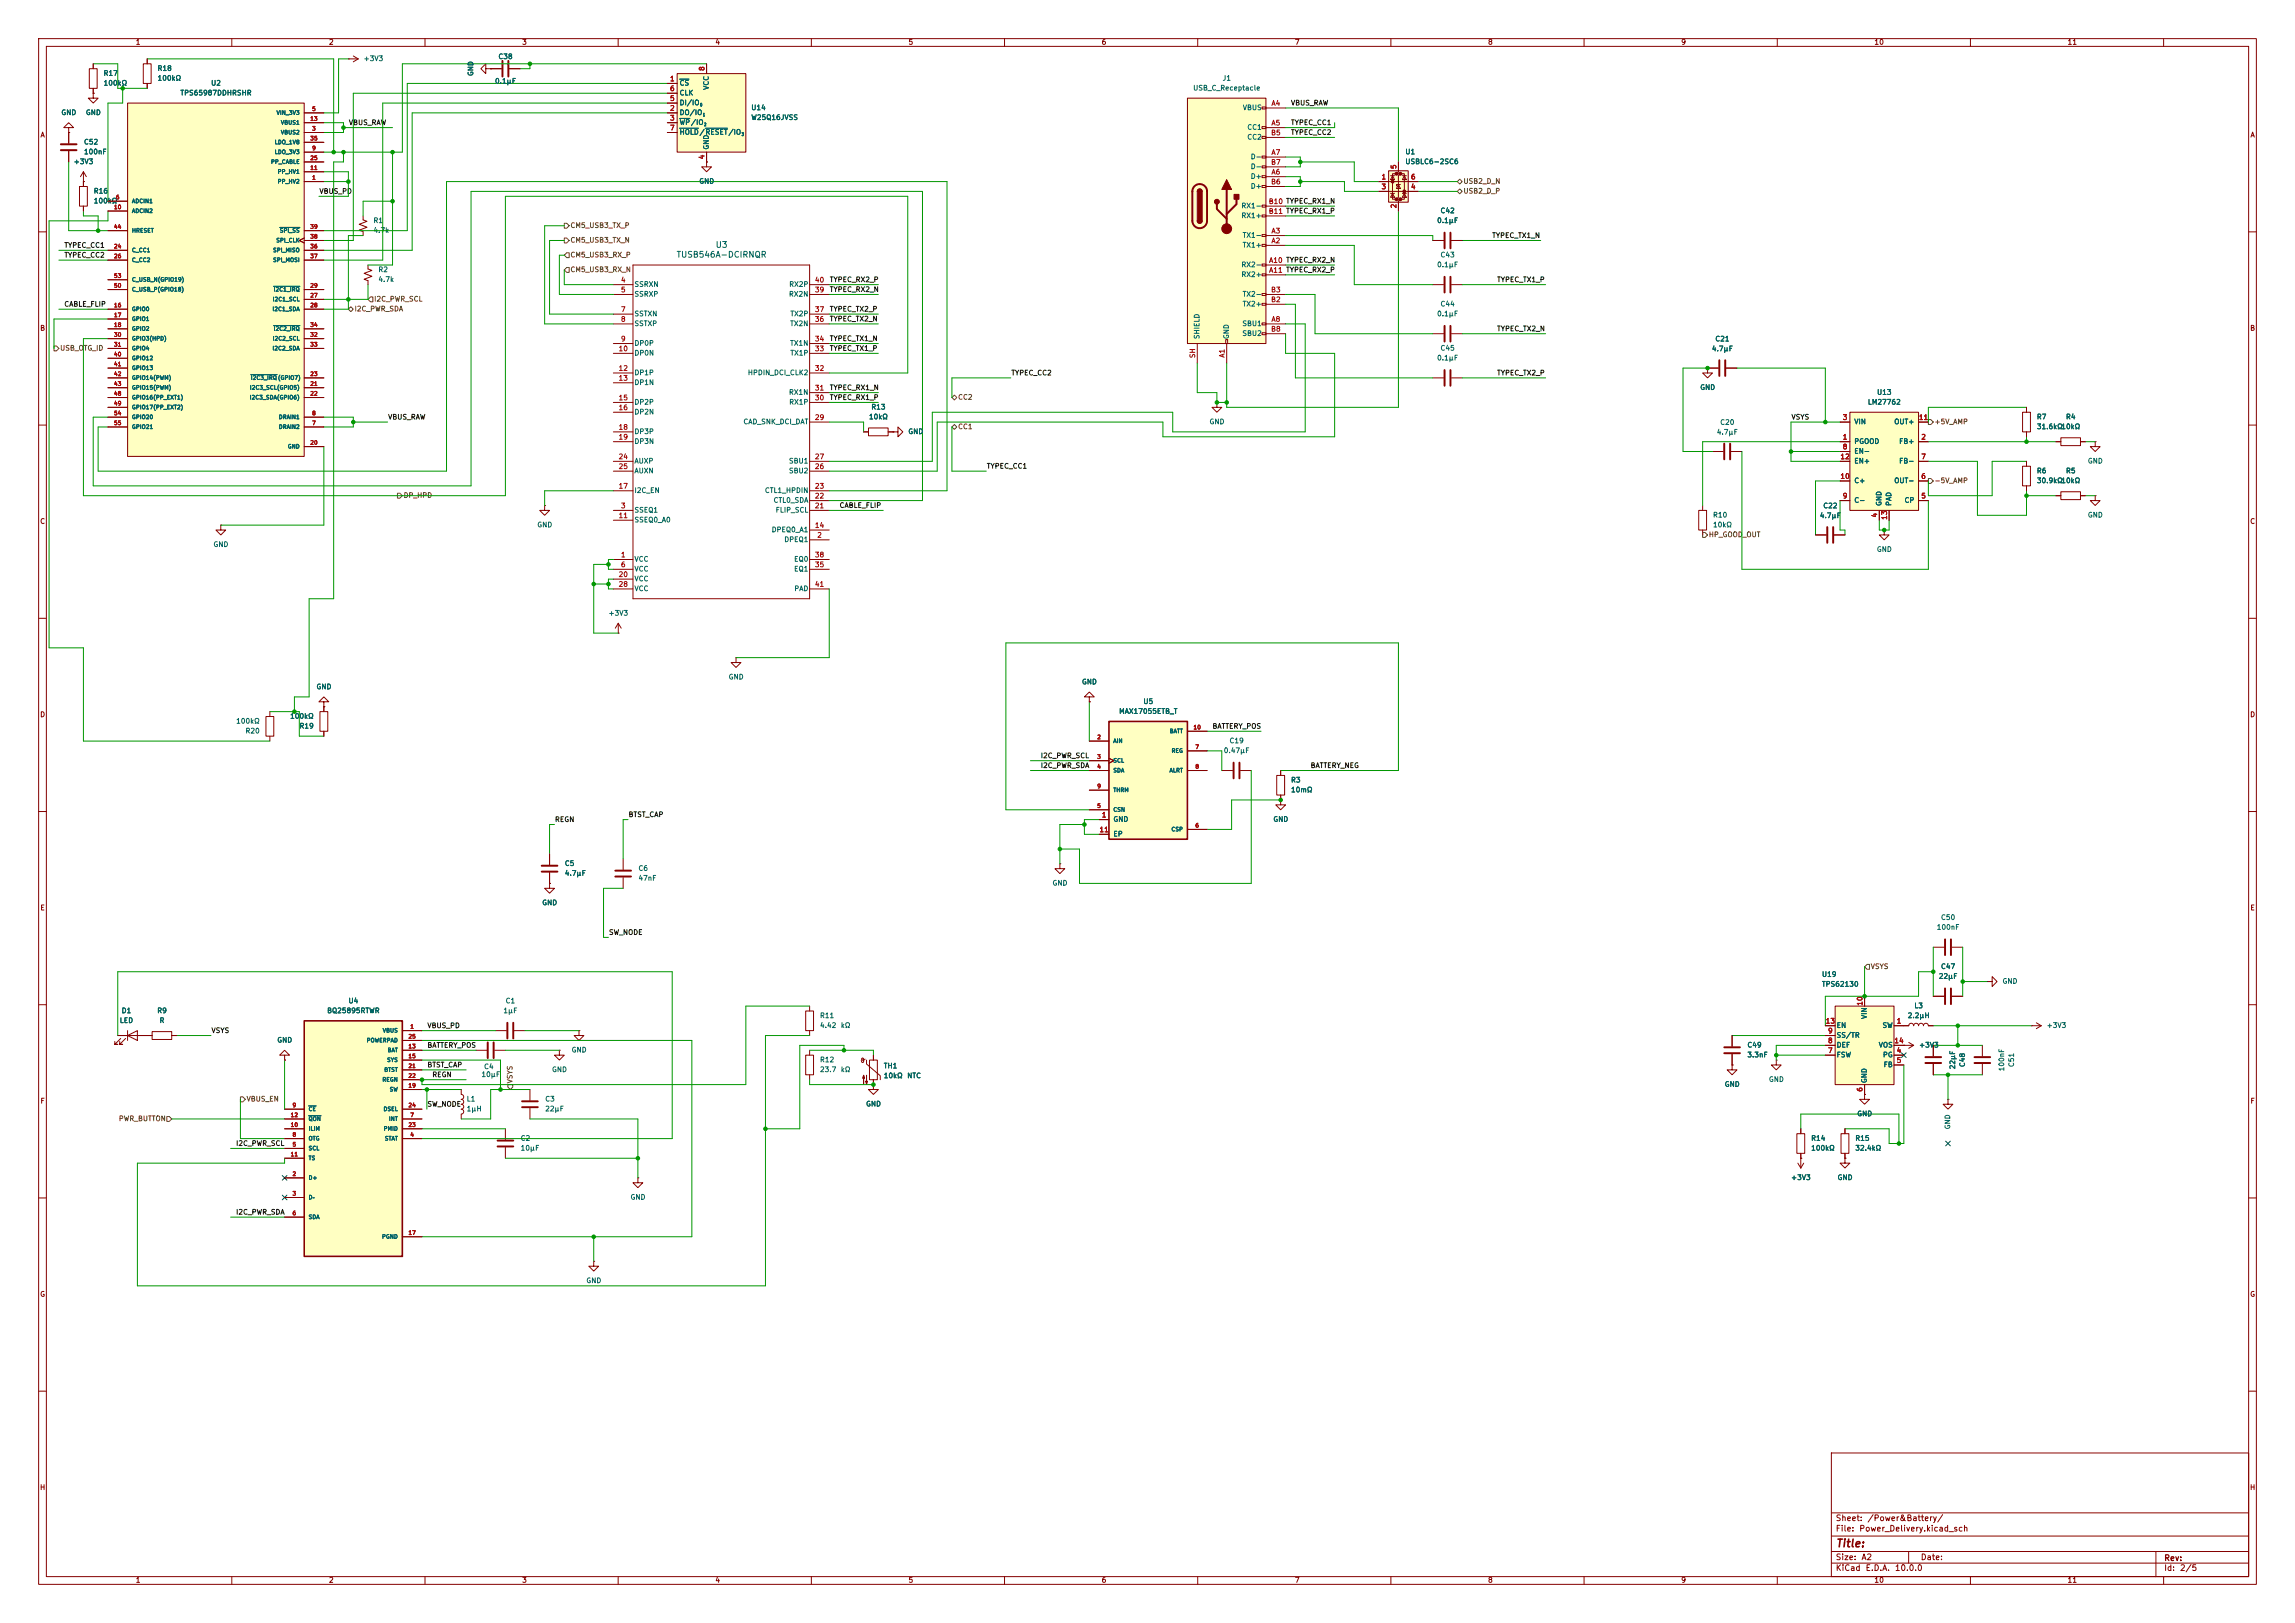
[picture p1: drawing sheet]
<svg xmlns="http://www.w3.org/2000/svg" width="594mm" height="420mm" viewBox="0 0 594 420" stroke-linecap="round" stroke-linejoin="round" font-family="sans-serif">
<defs><g id="words">
<text font-size="2" fill="#840000" x="475" y="400.9">Title:</text>
<g font-size="1.5" fill="#006464">
<text x="185.1" y="64.5">U3</text>
<text x="175" y="67">TUSB546A-DCIRNQR</text>
</g>
<g font-size="1.5" fill="#840000">
<text x="475" y="394">Sheet:</text>
<text x="483.2" y="394">/Power&amp;Battery/</text>
<text x="475" y="396.7">File:</text>
<text x="481.1" y="396.7">Power_Delivery.kicad_sch</text>
<text x="475" y="406.9">KiCad</text>
<text x="475" y="404.1">Size:</text>
<text x="481.7" y="404.1">A2</text>
<text x="482.7" y="406.9">E.D.A.</text>
<text x="490.3" y="406.9">10.0.0</text>
<text x="497" y="404.1">Date:</text>
<text x="560" y="404.3">Rev:</text>
<text x="560" y="406.9">Id:</text>
<text x="564.1" y="406.9">2/5</text>
</g>
<g font-size="1.3" fill="#840000">
<text x="35" y="11.9">1</text>
<text x="85" y="11.9">2</text>
<text x="135" y="11.9">3</text>
<text x="185" y="11.9">4</text>
<text x="235" y="11.9">5</text>
<text x="285" y="11.9">6</text>
<text x="335" y="11.9">7</text>
<text x="385" y="11.9">8</text>
<text x="435" y="11.9">9</text>
<text x="485" y="11.9">10</text>
<text x="535" y="11.9">11</text>
<text x="10.3" y="35.9">A</text>
<text x="582.3" y="35.9">A</text>
<text x="10.3" y="85.9">B</text>
<text x="582.3" y="85.9">B</text>
<text x="10.3" y="135.9">C</text>
<text x="582.3" y="135.9">C</text>
<text x="10.3" y="185.9">D</text>
<text x="582.3" y="185.9">D</text>
<text x="10.3" y="235.9">E</text>
<text x="582.3" y="235.9">E</text>
<text x="10.3" y="285.9">F</text>
<text x="582.3" y="285.9">F</text>
<text x="10.3" y="335.9">G</text>
<text x="582.3" y="335.9">G</text>
<text x="10.2" y="385.9">H</text>
<text x="582.2" y="385.9">H</text>
<text x="35" y="409.9">1</text>
<text x="85" y="409.9">2</text>
<text x="135" y="409.9">3</text>
<text x="185" y="409.9">4</text>
<text x="235" y="409.9">5</text>
<text x="285" y="409.9">6</text>
<text x="335" y="409.9">7</text>
<text x="385" y="409.9">8</text>
<text x="435" y="409.9">9</text>
<text x="485" y="409.9">10</text>
<text x="535" y="409.9">11</text>
</g>
<g font-size="1.3" fill="#006464">
<text x="94" y="16.1">+3V3</text>
<text x="128.9" y="15.6">C38</text>
<text x="26.7" y="19.9">R17</text>
<text x="26.7" y="22.5">100kΩ</text>
<text x="40.6" y="18.6">R18</text>
<text x="40.6" y="21.2">100kΩ</text>
<text x="54.5" y="22.5">U2</text>
<text x="122.8" y="19.8" transform="rotate(-90 122.8 19.8)">GND</text>
<text x="128" y="21.9">0.1µF</text>
<text x="175.8" y="22.5">CS</text>
<text x="183.7" y="23.4" transform="rotate(-90 183.7 23.4)">VCC</text>
<text x="308.7" y="23.7">USB_C_Receptacle</text>
<text x="316.3" y="21.2">J1</text>
<text x="46.6" y="25">TPS65987DDHRSHR</text>
<text x="175.8" y="27.5">DI/IO</text>
<text x="175.8" y="25">CLK</text>
<text x="194.3" y="28.8">U14</text>
<text x="321.5" y="28.8">VBUS</text>
<text x="15.7" y="30.1">GND</text>
<text x="22.1" y="30.1">GND</text>
<text x="175.8" y="30.1">DO/IO</text>
<text x="175.8" y="32.6">WP/IO</text>
<text x="175.8" y="35.2">HOLD/RESET/IO</text>
<text x="194.3" y="31.3">W25Q16JVSS</text>
<text x="322.7" y="33.9">CC1</text>
<text x="21.6" y="40.2">100nF</text>
<text x="21.6" y="37.7">C52</text>
<text x="183.7" y="38.9" transform="rotate(-90 183.7 38.9)">GND</text>
<text x="322.7" y="36.4">CC2</text>
<text x="323.6" y="41.5">D-</text>
<text x="363.6" y="40.2">U1</text>
<text x="18.9" y="42.8">+3V3</text>
<text x="180.8" y="47.9">GND</text>
<text x="323.6" y="46.6">D+</text>
<text x="323.6" y="44">D-</text>
<text x="363.6" y="42.8">USBLC6-2SC6</text>
<text x="24.1" y="50.4">R16</text>
<text x="24.1" y="52.9">100kΩ</text>
<text x="323.6" y="49.1">D+</text>
<text x="96.5" y="58">R1</text>
<text x="321.2" y="54.2">RX1-</text>
<text x="321.2" y="56.7">RX1+</text>
<text x="371.8" y="58">0.1µF</text>
<text x="372.7" y="55.5">C42</text>
<text x="96.5" y="60.6">4.7k</text>
<text x="321.5" y="64.4">TX1+</text>
<text x="321.5" y="61.8">TX1-</text>
<text x="97.8" y="70.7">R2</text>
<text x="321.2" y="69.4">RX2-</text>
<text x="321.2" y="72">RX2+</text>
<text x="371.8" y="69.4">0.1µF</text>
<text x="372.7" y="66.9">C43</text>
<text x="97.8" y="73.3">4.7k</text>
<text x="164.1" y="74.5">SSRXN</text>
<text x="164.1" y="77.1">SSRXP</text>
<text x="204.1" y="77.1">RX2N</text>
<text x="204.1" y="74.5">RX2P</text>
<text x="321.5" y="77.1">TX2-</text>
<text x="164.1" y="82.1">SSTXN</text>
<text x="204.4" y="82.1">TX2P</text>
<text x="321.5" y="79.6">TX2+</text>
<text x="371.8" y="82.1">0.1µF</text>
<text x="372.7" y="79.6">C44</text>
<text x="164.1" y="84.7">SSTXP</text>
<text x="164.1" y="89.8">DP0P</text>
<text x="204.4" y="89.8">TX1N</text>
<text x="204.4" y="84.7">TX2N</text>
<text x="310.7" y="87.9" transform="rotate(-90 310.7 87.9)">SHIELD</text>
<text x="318.4" y="87.9" transform="rotate(-90 318.4 87.9)">GND</text>
<text x="321.4" y="84.7">SBU1</text>
<text x="321.4" y="87.2">SBU2</text>
<text x="443.8" y="88.7">C21</text>
<text x="164.1" y="92.3">DP0N</text>
<text x="204.4" y="92.3">TX1P</text>
<text x="371.8" y="93.6">0.1µF</text>
<text x="372.7" y="91">C45</text>
<text x="442.9" y="91.2">4.7µF</text>
<text x="164.1" y="97.4">DP1P</text>
<text x="164.1" y="99.9">DP1N</text>
<text x="193.4" y="97.4">HPDIN_DCI_CLK2</text>
<text x="439.9" y="101.2">GND</text>
<text x="164.1" y="105">DP2P</text>
<text x="164.1" y="107.5">DP2N</text>
<text x="204.1" y="102.5">RX1N</text>
<text x="204.1" y="105">RX1P</text>
<text x="225.4" y="106.3">R13</text>
<text x="483.3" y="105">LM27762</text>
<text x="485.7" y="102.5">U13</text>
<text x="164.1" y="112.6">DP3P</text>
<text x="192.3" y="110.1">CAD_SNK_DCI_DAT</text>
<text x="224.8" y="108.8">10kΩ</text>
<text x="235" y="112.6">GND</text>
<text x="312.9" y="110.1">GND</text>
<text x="444.2" y="112.8">4.7µF</text>
<text x="445.1" y="110.2">C20</text>
<text x="479.8" y="110.1">VIN</text>
<text x="490.1" y="110.1">OUT+</text>
<text x="527.1" y="108.8">R7</text>
<text x="527.1" y="111.4">31.6kΩ10kΩ</text>
<text x="534.6" y="108.8">R4</text>
<text x="164.1" y="115.2">DP3N</text>
<text x="479.8" y="115.2">PGOOD</text>
<text x="479.8" y="117.7">EN-</text>
<text x="491.4" y="115.2">FB+</text>
<text x="164.1" y="120.2">AUXP</text>
<text x="164.1" y="122.8">AUXN</text>
<text x="204.1" y="122.8">SBU2</text>
<text x="204.1" y="120.2">SBU1</text>
<text x="479.8" y="125.3">C+</text>
<text x="479.8" y="120.2">EN+</text>
<text x="490.1" y="125.3">OUT-</text>
<text x="491.4" y="120.2">FB-</text>
<text x="527.1" y="122.8">R6</text>
<text x="527.1" y="125.3">30.9kΩ10kΩ</text>
<text x="534.6" y="122.8">R5</text>
<text x="540.3" y="120.2">GND</text>
<text x="164.1" y="127.9">I2C_EN</text>
<text x="197.8" y="127.9">CTL1_HPDIN</text>
<text x="200.1" y="130.4">CTL0_SDA</text>
<text x="471.8" y="131.8">C22</text>
<text x="479.8" y="130.4">C-</text>
<text x="487.3" y="131.1" transform="rotate(-90 487.3 131.1)">GND</text>
<text x="489.8" y="131.1" transform="rotate(-90 489.8 131.1)">PAD</text>
<text x="492.8" y="130.4">CP</text>
<text x="138.9" y="136.8">GND</text>
<text x="164.1" y="132.9">SSEQ1</text>
<text x="164.1" y="135.5">SSEQ0_A0</text>
<text x="200.6" y="132.9">FLIP_SCL</text>
<text x="443.2" y="136.8">10kΩ</text>
<text x="443.2" y="134.2">R10</text>
<text x="470.9" y="134.4">4.7µF</text>
<text x="540.3" y="134.2">GND</text>
<text x="55.1" y="141.8">GND</text>
<text x="199.6" y="138">DPEQ0_A1</text>
<text x="202.9" y="140.6">DPEQ1</text>
<text x="485.6" y="143.1">GND</text>
<text x="164.1" y="145.6">VCC</text>
<text x="164.1" y="148.2">VCC</text>
<text x="205.4" y="148.2">EQ1</text>
<text x="205.4" y="145.6">EQ0</text>
<text x="164.1" y="150.7">VCC</text>
<text x="164.1" y="153.3">VCC</text>
<text x="205.5" y="153.3">PAD</text>
<text x="157.4" y="159.6">+3V3</text>
<text x="81.8" y="178.7">GND</text>
<text x="188.5" y="176.1">GND</text>
<text x="279.9" y="177.4">GND</text>
<text x="289.5" y="185">MAX17055ETB_T</text>
<text x="295.8" y="182.5">U5</text>
<text x="61" y="187.6">100kΩ</text>
<text x="63.4" y="190.1">R20</text>
<text x="75" y="186.3">100kΩ</text>
<text x="77.4" y="188.8">R19</text>
<text x="316.6" y="195.2">0.47µF</text>
<text x="318.1" y="192.6">C19</text>
<text x="334" y="202.8">R3</text>
<text x="334" y="205.3">10mΩ</text>
<text x="288" y="213">GND</text>
<text x="329.4" y="213">GND</text>
<text x="288" y="216.8">EP</text>
<text x="146.1" y="224.4">C5</text>
<text x="146.1" y="226.9">4.7µF</text>
<text x="165.1" y="225.7">C6</text>
<text x="165.1" y="228.2">47nF</text>
<text x="272.3" y="229.5">GND</text>
<text x="140.2" y="234.5">GND</text>
<text x="502.2" y="238.4">C50</text>
<text x="501.2" y="240.9">100nF</text>
<text x="502.2" y="251.1">C47</text>
<text x="471.4" y="253.1">U19</text>
<text x="471.4" y="255.6">TPS62130</text>
<text x="501.7" y="253.6">22µF</text>
<text x="518.2" y="254.9">GND</text>
<text x="31.4" y="262.5">D1</text>
<text x="40.6" y="262.5">R9</text>
<text x="84.5" y="262.5">BQ25895RTWR</text>
<text x="90.1" y="259.9">U4</text>
<text x="130.2" y="262.5">1µF</text>
<text x="130.7" y="259.9">C1</text>
<text x="212.1" y="263.8">R11</text>
<text x="483.5" y="263.8" transform="rotate(-90 483.5 263.8)">VIN</text>
<text x="493.6" y="263.8">2.2µH</text>
<text x="495.3" y="261.2">L3</text>
<text x="30.9" y="265">LED</text>
<text x="41.2" y="265">R</text>
<text x="212.1" y="266.3">4.42</text>
<text x="217.5" y="266.3">kΩ</text>
<text x="475.2" y="268.8">SS/TR</text>
<text x="475.2" y="266.3">EN</text>
<text x="487.1" y="266.3">SW</text>
<text x="529.6" y="266.3">+3V3</text>
<text x="71.6" y="270.1">GND</text>
<text x="147.8" y="272.6">GND</text>
<text x="212.1" y="275.2">R12</text>
<text x="452.1" y="271.4">C49</text>
<text x="452.1" y="273.9">3.3nF</text>
<text x="475.2" y="273.9">FSW</text>
<text x="475.2" y="271.4">DEF</text>
<text x="486.1" y="271.4">VOS</text>
<text x="487.2" y="273.9">PG</text>
<text x="496.6" y="271.4">+3V3</text>
<text x="124.5" y="279">10µF</text>
<text x="125.2" y="277">C4</text>
<text x="142.7" y="277.7">GND</text>
<text x="212.1" y="277.7">23.7</text>
<text x="217.5" y="277.7">kΩ</text>
<text x="228.6" y="276.8">TH1</text>
<text x="228.6" y="279.3">10kΩ</text>
<text x="234.7" y="279.3">NTC</text>
<text x="446.3" y="281.5">GND</text>
<text x="457.7" y="280.3">GND</text>
<text x="483.5" y="280.4" transform="rotate(-90 483.5 280.4)">GND</text>
<text x="487.4" y="276.5">FB</text>
<text x="506.3" y="276.8" transform="rotate(-90 506.3 276.8)">22µF</text>
<text x="508.9" y="276.3" transform="rotate(-90 508.9 276.3)">C48</text>
<text x="519" y="277.4" transform="rotate(-90 519 277.4)">100nF</text>
<text x="521.6" y="276.3" transform="rotate(-90 521.6 276.3)">C51</text>
<text x="120.7" y="287.9">1µH</text>
<text x="120.7" y="285.3">L1</text>
<text x="141" y="285.3">C3</text>
<text x="141" y="287.9">22µF</text>
<text x="224" y="286.6">GND</text>
<text x="480.6" y="289.2">GND</text>
<text x="505.1" y="292.4" transform="rotate(-90 505.1 292.4)">GND</text>
<text x="134.6" y="295.5">C2</text>
<text x="134.6" y="298">10µF</text>
<text x="468.6" y="295.5">R14</text>
<text x="468.6" y="298">100kΩ</text>
<text x="480.1" y="295.5">R15</text>
<text x="480.1" y="298">32.4kΩ</text>
<text x="463.4" y="305.7">+3V3</text>
<text x="475.5" y="305.7">GND</text>
<text x="163.1" y="310.7">GND</text>
<text x="151.6" y="332.3">GND</text>
</g>
<g font-size="1.3" fill="#a90000">
<text x="173.3" y="21.3">1</text>
<text x="173.3" y="23.9">6</text>
<text x="182.6" y="18.5" transform="rotate(-90 182.6 18.5)">8</text>
<text x="173.3" y="29">2</text>
<text x="173.3" y="26.4">5</text>
<text x="328.9" y="27.7">A4</text>
<text x="173.3" y="31.5">3</text>
<text x="173.3" y="34">7</text>
<text x="328.9" y="35.3">B5</text>
<text x="328.9" y="32.8">A5</text>
<text x="182.6" y="41.3" transform="rotate(-90 182.6 41.3)">4</text>
<text x="328.9" y="40.4">A7</text>
<text x="328.9" y="42.9">B7</text>
<text x="328.9" y="45.5">A6</text>
<text x="357.4" y="46.7">1</text>
<text x="361.7" y="43.9" transform="rotate(-90 361.7 43.9)">5</text>
<text x="365.1" y="46.7">6</text>
<text x="328.3" y="53.1">B10 TYPEC_RX1_N</text>
<text x="328.9" y="48">B6</text>
<text x="357.4" y="49.3">3</text>
<text x="365.1" y="49.3">4</text>
<text x="328.3" y="55.6">B11 TYPEC_RX1_P</text>
<text x="361.7" y="54" transform="rotate(-90 361.7 54)">2</text>
<text x="328.9" y="63.2">A2</text>
<text x="328.9" y="60.7">A3</text>
<text x="328.3" y="68.3">A10 TYPEC_RX2_N</text>
<text x="328.3" y="70.9">A11 TYPEC_RX2_P</text>
<text x="160.6" y="73.4">4</text>
<text x="160.6" y="75.9">5</text>
<text x="210.8" y="75.9">39</text>
<text x="210.8" y="73.4">40</text>
<text x="328.9" y="75.9">B3</text>
<text x="160.6" y="81">7</text>
<text x="160.6" y="83.6">8</text>
<text x="210.8" y="83.6">36</text>
<text x="210.8" y="81">37</text>
<text x="328.9" y="78.5">B2</text>
<text x="328.9" y="83.6">A8</text>
<text x="160.6" y="88.6">9</text>
<text x="210.8" y="88.6">34</text>
<text x="328.9" y="86.1">B8</text>
<text x="160" y="91.2">10</text>
<text x="210.8" y="91.2">33</text>
<text x="309.6" y="92.8" transform="rotate(-90 309.6 92.8)">SH</text>
<text x="317.2" y="92.7" transform="rotate(-90 317.2 92.7)">A1</text>
<text x="160" y="96.3">12</text>
<text x="160" y="98.8">13</text>
<text x="210.8" y="101.3">31</text>
<text x="210.8" y="96.3">32</text>
<text x="160" y="103.9">15</text>
<text x="160" y="106.4">16</text>
<text x="210.8" y="103.9">30</text>
<text x="160" y="111.5">18</text>
<text x="210.8" y="109">29</text>
<text x="476.8" y="109">3</text>
<text x="496.5" y="109">11</text>
<text x="160" y="114">19</text>
<text x="160" y="119.1">24</text>
<text x="210.8" y="119.1">27</text>
<text x="476.2" y="119.1">12</text>
<text x="476.8" y="114">1</text>
<text x="476.8" y="116.6">8</text>
<text x="497.1" y="114">2</text>
<text x="497.1" y="119.1">7</text>
<text x="160" y="121.7">25</text>
<text x="210.8" y="121.7">26</text>
<text x="476.2" y="124.2">10</text>
<text x="497.1" y="124.2">6</text>
<text x="160" y="126.7">17</text>
<text x="160.6" y="131.8">3</text>
<text x="210.8" y="131.8">21</text>
<text x="210.8" y="129.3">22</text>
<text x="210.8" y="126.7">23</text>
<text x="476.8" y="129.3">9</text>
<text x="497.1" y="129.3">5</text>
<text x="160" y="134.4">11</text>
<text x="210.8" y="136.9">14</text>
<text x="486.2" y="134.1" transform="rotate(-90 486.2 134.1)">4</text>
<text x="488.7" y="134.7" transform="rotate(-90 488.7 134.7)">13</text>
<text x="211.4" y="139.4">2</text>
<text x="160" y="149.6">20</text>
<text x="160.6" y="144.5">1</text>
<text x="160.6" y="147.1">6</text>
<text x="210.8" y="147.1">35</text>
<text x="210.8" y="144.5">38</text>
<text x="160" y="152.1">28</text>
<text x="210.8" y="152.1">41</text>
<text x="284.4" y="215.6">11</text>
<text x="285" y="211.8">1</text>
<text x="482.3" y="260.4" transform="rotate(-90 482.3 260.4)">10</text>
<text x="472.4" y="265.2">13</text>
<text x="473" y="267.7">9</text>
<text x="490.8" y="265.2">1</text>
<text x="473" y="272.8">7</text>
<text x="473" y="270.3">8</text>
<text x="490.2" y="270.3">14</text>
<text x="490.8" y="272.8">4</text>
<text x="490.8" y="275.3">5</text>
<text x="482.3" y="282.6" transform="rotate(-90 482.3 282.6)">6</text>
</g>
<g font-size="1.3" fill="#0f0f0f">
<text x="334" y="27.6">VBUS_RAW</text>
<text x="90.2" y="32.7">VBUS_RAW</text>
<text x="334" y="35.2">TYPEC_CC2</text>
<text x="334" y="32.7">TYPEC_CC1</text>
<text x="82.5" y="50.5">VBUS_PD</text>
<text x="16.5" y="64.4">TYPEC_CC1</text>
<text x="386.1" y="61.9">TYPEC_TX1_N</text>
<text x="16.5" y="67">TYPEC_CC2</text>
<text x="214.6" y="73.3">TYPEC_RX2_P</text>
<text x="214.6" y="75.9">TYPEC_RX2_N</text>
<text x="387.3" y="73.3">TYPEC_TX1_P</text>
<text x="16.5" y="79.7">CABLE_FLIP</text>
<text x="214.6" y="80.9">TYPEC_TX2_P</text>
<text x="214.6" y="83.5">TYPEC_TX2_N</text>
<text x="214.6" y="88.6">TYPEC_TX1_N</text>
<text x="387.3" y="86">TYPEC_TX2_N</text>
<text x="214.6" y="91.1">TYPEC_TX1_P</text>
<text x="214.6" y="101.3">TYPEC_RX1_N</text>
<text x="261.6" y="97.4">TYPEC_CC2</text>
<text x="387.3" y="97.4">TYPEC_TX2_P</text>
<text x="214.6" y="103.8">TYPEC_RX1_P</text>
<text x="100.3" y="108.9">VBUS_RAW</text>
<text x="463.5" y="108.9">VSYS</text>
<text x="255.3" y="121.6">TYPEC_CC1</text>
<text x="217.2" y="131.7">CABLE_FLIP</text>
<text x="313.7" y="188.9">BATTERY_POS</text>
<text x="269.2" y="196.5">I2C_PWR_SCL</text>
<text x="269.2" y="199">I2C_PWR_SDA</text>
<text x="339.1" y="199">BATTERY_NEG</text>
<text x="143.5" y="213">REGN</text>
<text x="162.6" y="211.7">BTST_CAP</text>
<text x="157.5" y="242.2">SW_NODE</text>
<text x="54.6" y="267.6">VSYS</text>
<text x="110.5" y="266.4">VBUS_PD</text>
<text x="110.5" y="271.4">BATTERY_POS</text>
<text x="110.5" y="276.5">BTST_CAP</text>
<text x="111.8" y="279.1">REGN</text>
<text x="110.5" y="286.7">SW_NODE</text>
<text x="61" y="296.8">I2C_PWR_SCL</text>
<text x="61" y="314.6">I2C_PWR_SDA</text>
</g>
<g font-size="1.3" fill="#725600">
<text x="378.7" y="47.9">USB2_D_N</text>
<text x="378.7" y="50.4">USB2_D_P</text>
<text x="147.5" y="59.3">CM5_USB3_TX_P</text>
<text x="147.5" y="63.1">CM5_USB3_TX_N</text>
<text x="147.5" y="66.9">CM5_USB3_RX_P</text>
<text x="147.5" y="70.7">CM5_USB3_RX_N</text>
<text x="91.6" y="80.9">I2C_PWR_SDA</text>
<text x="96.7" y="78.3">I2C_PWR_SCL</text>
<text x="15.4" y="91">USB_OTG_ID</text>
<text x="247.8" y="103.7">CC2</text>
<text x="247.8" y="111.4">CC1</text>
<text x="500.6" y="110.1">+5V_AMP</text>
<text x="500.6" y="125.3">-5V_AMP</text>
<text x="104.3" y="129.1">DP_HPD</text>
<text x="442.2" y="139.3">HP_GOOD_OUT</text>
<text x="484.1" y="251.1">VSYS</text>
<text x="132.9" y="280.5" transform="rotate(-90 132.9 280.5)">VSYS</text>
<text x="63.7" y="285.3">VBUS_EN</text>
<text x="30.6" y="290.4">PWR_BUTTON</text>
</g>
<g font-size="1" fill="#006464">
<text x="71.5" y="29.9">VIN_3V3</text>
<text x="72.6" y="35">VBUS2</text>
<text x="72.6" y="32.5">VBUS1</text>
<text x="71" y="40.1">LDO_3V3</text>
<text x="71" y="37.6">LDO_1V8</text>
<text x="70" y="42.6">PP_CABLE</text>
<text x="71.8" y="47.7">PP_HV2</text>
<text x="71.8" y="45.2">PP_HV1</text>
<text x="34" y="52.8">ADCIN1</text>
<text x="34" y="55.3">ADCIN2</text>
<text x="34" y="65.5">C_CC1</text>
<text x="34" y="60.4">HRESET</text>
<text x="70.6" y="65.5">SPI_MISO</text>
<text x="71.4" y="63">SPI_CLK</text>
<text x="72.3" y="60.4">SPI_SS</text>
<text x="34" y="68">C_CC2</text>
<text x="70.6" y="68">SPI_MOSI</text>
<text x="34" y="75.7">C_USB_P(GPIO18)</text>
<text x="34" y="73.1">C_USB_N(GPIO19)</text>
<text x="70.7" y="75.7">I2C1_IRQ</text>
<text x="34" y="80.7">GPIO0</text>
<text x="34" y="83.3">GPIO1</text>
<text x="70.4" y="80.7">I2C1_SDA</text>
<text x="70.5" y="78.2">I2C1_SCL</text>
<text x="34" y="85.8">GPIO2</text>
<text x="34" y="88.4">GPIO3(HPD)</text>
<text x="70.5" y="88.4">I2C2_SCL</text>
<text x="70.7" y="85.8">I2C2_IRQ</text>
<text x="34" y="90.9">GPIO4</text>
<text x="34" y="93.4">GPIO12</text>
<text x="34" y="96">GPIO13</text>
<text x="70.4" y="90.9">I2C2_SDA</text>
<text x="34" y="98.5">GPIO14(PWM)</text>
<text x="34" y="101.1">GPIO15(PWM)</text>
<text x="64.6" y="101.1">I2C3_SCL(GPIO5)</text>
<text x="64.8" y="98.5">I2C3_IRQ (GPIO7)</text>
<text x="34" y="103.6">GPIO16(PP_EXT1)</text>
<text x="34" y="106.1">GPIO17(PP_EXT2)</text>
<text x="64.5" y="103.6">I2C3_SDA(GPIO6)</text>
<text x="34" y="108.7">GPIO20</text>
<text x="34" y="111.2">GPIO21</text>
<text x="72.1" y="111.2">DRAIN2</text>
<text x="72.1" y="108.7">DRAIN1</text>
<text x="74.4" y="116.3">GND</text>
<text x="302.6" y="190">BATT</text>
<text x="288" y="192.5">AIN</text>
<text x="288" y="197.6">SCL</text>
<text x="303.1" y="195">REG</text>
<text x="288" y="200.1">SDA</text>
<text x="302.6" y="200.1">ALRT</text>
<text x="288" y="205.2">THRM</text>
<text x="288" y="210.3">CSN</text>
<text x="303.1" y="215.4">CSP</text>
<text x="94.8" y="270">POWERPAD</text>
<text x="99" y="267.4">VBUS</text>
<text x="100.1" y="275.1">SYS</text>
<text x="100.2" y="272.5">BAT</text>
<text x="98.9" y="280.1">REGN</text>
<text x="99.3" y="277.6">BTST</text>
<text x="79.8" y="287.8">CE</text>
<text x="99.1" y="287.8">DSEL</text>
<text x="100.7" y="282.7">SW</text>
<text x="79.8" y="292.8">ILIM</text>
<text x="79.8" y="290.3">QON</text>
<text x="99.2" y="292.8">PMID</text>
<text x="100.5" y="290.3">INT</text>
<text x="79.8" y="297.9">SCL</text>
<text x="79.8" y="295.4">OTG</text>
<text x="99.5" y="295.4">STAT</text>
<text x="79.8" y="305.5">D+</text>
<text x="79.8" y="300.5">TS</text>
<text x="79.8" y="310.6">D–</text>
<text x="79.8" y="315.7">SDA</text>
<text x="98.8" y="320.8">PGND</text>
</g>
<g font-size="1" fill="#a90000">
<text x="80.7" y="29">5</text>
<text x="80.2" y="31.5">13</text>
<text x="80.7" y="34">3</text>
<text x="80.2" y="41.7">25</text>
<text x="80.2" y="36.6">35</text>
<text x="80.7" y="39.1">9</text>
<text x="80.2" y="44.2">11</text>
<text x="80.7" y="46.7">1</text>
<text x="29.9" y="51.8">6</text>
<text x="29.4" y="54.4">10</text>
<text x="29.4" y="59.4">44</text>
<text x="80.2" y="59.4">39</text>
<text x="29.4" y="64.5">24</text>
<text x="80.2" y="64.5">36</text>
<text x="80.2" y="62">38</text>
<text x="29.4" y="67.1">26</text>
<text x="80.2" y="67.1">37</text>
<text x="29.4" y="74.7">50</text>
<text x="29.4" y="72.1">53</text>
<text x="80.2" y="77.2">27</text>
<text x="80.2" y="74.7">29</text>
<text x="29.4" y="79.8">16</text>
<text x="29.4" y="82.3">17</text>
<text x="80.2" y="79.8">28</text>
<text x="29.4" y="84.8">18</text>
<text x="29.4" y="87.4">30</text>
<text x="29.4" y="89.9">31</text>
<text x="80.2" y="87.4">32</text>
<text x="80.2" y="89.9">33</text>
<text x="80.2" y="84.8">34</text>
<text x="29.4" y="92.5">40</text>
<text x="29.4" y="95">41</text>
<text x="29.4" y="97.5">42</text>
<text x="29.4" y="100.1">43</text>
<text x="80.2" y="100.1">21</text>
<text x="80.2" y="97.5">23</text>
<text x="29.4" y="102.6">48</text>
<text x="29.4" y="105.2">49</text>
<text x="29.4" y="107.7">54</text>
<text x="80.2" y="102.6">22</text>
<text x="80.7" y="107.7">8</text>
<text x="29.4" y="110.2">55</text>
<text x="80.7" y="110.2">7</text>
<text x="80.2" y="115.3">20</text>
<text x="283.9" y="191.5">2</text>
<text x="308.8" y="189">10</text>
<text x="283.9" y="196.6">3</text>
<text x="309.3" y="194.1">7</text>
<text x="283.9" y="199.1">4</text>
<text x="309.3" y="199.1">8</text>
<text x="283.9" y="209.3">5</text>
<text x="283.9" y="204.2">9</text>
<text x="309.3" y="214.4">6</text>
<text x="105.6" y="269">25</text>
<text x="106.1" y="266.4">1</text>
<text x="105.6" y="271.5">13</text>
<text x="105.6" y="274.1">15</text>
<text x="105.6" y="281.7">19</text>
<text x="105.6" y="276.6">21</text>
<text x="105.6" y="279.1">22</text>
<text x="75.6" y="286.8">9</text>
<text x="105.6" y="286.8">24</text>
<text x="75.1" y="291.8">10</text>
<text x="75.1" y="289.3">12</text>
<text x="105.6" y="291.8">23</text>
<text x="106.1" y="289.3">7</text>
<text x="75.1" y="299.5">11</text>
<text x="75.6" y="296.9">5</text>
<text x="75.6" y="294.4">8</text>
<text x="106.1" y="294.4">4</text>
<text x="75.6" y="304.5">2</text>
<text x="75.6" y="309.6">3</text>
<text x="75.6" y="314.7">6</text>
<text x="105.6" y="319.8">17</text>
</g>
<g font-size=".8" fill="#006464">
<text x="181.1" y="27.7">0</text>
<text x="181.8" y="30.3">1</text>
<text x="182.2" y="32.8">2</text>
<text x="191.9" y="35.3">3</text>
</g>
</g></defs>
<g fill="none" stroke="#840000" stroke-width=".26">
<path d="M10 10h574v400h-574zM12 12h570v396h-570zM60 10v2M110 10v2M160 10v2M210 10v2M260 10v2M310 10v2M360 10v2M410 10v2M460 10v2M510 10v2"/>
<path d="M560 10v2M10 60h2M582 60h2M10 110h2M523.5 106.7h2v5.1h-2zM524.5 105.4v1.3M524.5 111.8v1.2M524.5 119.4v1.3M542.3 114.3v1.3h1.3l-1.3 1.2-1.3-1.2h1.3M542.3 114.3h.1M582 110h2M523.5 120.7h2v5h-2z"/>
<path d="M524.5 125.7v1.3M532.1 128.3h1.3M533.4 127.3h5.1v2h-5.1zM538.5 128.3h1.2M542.3 128.3v1.2h1.3l-1.3 1.3-1.3-1.3h1.3M542.3 128.3h.1M10 160h2M582 160h2M316.2 199.4h2.8M321.1 199.4h2.7M10 210h2M582 210h2"/>
<path d="M274.3 223.5v1.3h1.3l-1.3 1.3-1.3-1.3h1.3M274.3 223.5h.1M514.3 254h1.3v-1.3l1.3 1.3-1.3 1.3v-1.3M514.3 254h.1M10 260h2M144.8 271.8v1.3h1.2l-1.2 1.2-1.3-1.2h1.3M144.8 271.8h.1M149.9 266.7v1.3h1.2l-1.2 1.2-1.3-1.2h1.3M149.9 266.7h.1M222.9 274.4l.1 .3M223.5 274.1v.8h-.3l-.2-.2M223.5 274.1l-.1-.3-.3 .1-.1 .3 .3 .1"/>
<path d="M223.9 274.1l-.6 .2M224.3 274.3v1l3.5 3.1v1M225 274.3h2.1v5.1h-2.1zM226.1 273.1v1.2M226.1 279.4v1.3M492.8 270.5h.1M492.8 265.4h1.2l.2-.4 .5-.2 .4 .2 .2 .4 .2-.4 .4-.2 .5 .2 .2 .4 .2-.4 .4-.2 .5 .2 .1 .4 .2-.4 .5-.2 .4 .2 .2 .4h1.3M492.8 270.5h2.5M494 269.7l1.3 .8M495.3 270.5l-1.3 .8M500.4 270.5v2.8M500.4 275.3v2.8"/>
<path d="M513.1 270.5v2.8M513.1 275.3v2.8M525.8 265.4h.1M525.8 265.4h2.5M527 264.7l1.3 .7M528.3 265.4l-1.3 .8M582 260h2M226.1 280.7v1.2h1.2l-1.2 1.3-1.3-1.3h1.3M226.1 280.7h.1M476.5 293.4h2v5.1h-2zM477.5 292.1v1.3M477.5 298.5v1.2"/>
<path d="M10 310h2M165.1 304.8v1.3h1.3l-1.3 1.2-1.3-1.2h1.3M165.1 304.8h.1M582 310h2M10 360h2M474 376h108v32h-108zM582 360h2M474 397.5h108M474 391.5h108M60 408v2M110 408v2M160 408v2"/>
<path d="M210 408v2M260 408v2M310 408v2M360 408v2M410 408v2M460 408v2M474 404.5h108M474 401.5h108M494 401.5v3M510 408v2M558 401.5v6.5M560 408v2"/>
</g>
<path d="M319.3 197.4v4M320.8 197.4v4M498.3 273.6h4.1M498.3 275.1h4.1M511 273.6h4.1M511 275.1h4.1" fill="none" stroke="#840000" stroke-width=".51"/>
<g fill="#840000" stroke="#840000" stroke-width=".26">
<path d="M223.5 278.3l.3 .7h-.5l.2-.7v2.2z"/>
<path d="M224.3 278.3v2.2l-.3-.7h.5l-.2 .7z"/>
</g>
<path d="M307.3 25.4h20.4v63.5h-20.4z" fill="#ffffc2"/>
<g fill="none" stroke="#840000" stroke-width=".26">
<path d="M307.3 25.4h20.4v63.5h-20.4zM326.6 27.7h1.1v.5h-1.1zM326.6 32.8h1.1v.5h-1.1zM326.6 35.3h1.1v.5h-1.1zM327.7 27.9h5M327.7 33h5M327.7 35.6h5M309.9 49.5l.2-.4 .4-.2 .5 .2 .1 .4M309.9 57.2l.2 .4 .4 .2 .5-.2 .1-.4M326.6 40.4h1.1v.5h-1.1zM326.6 42.9h1.1v.5h-1.1zM326.6 45.5h1.1v.5h-1.1z"/>
<path d="M326.6 48h1.1v.5h-1.1zM326.6 53.1h1.1v.5h-1.1zM326.6 55.6h1.1v.5h-1.1zM327.7 45.7h5M327.7 40.6h5M327.7 48.3h5M327.7 43.2h5M327.7 53.3h5M327.7 55.9h5M326.6 60.7h1.1v.5h-1.1zM326.6 63.2h1.1v.6h-1.1zM326.6 68.3h1.1v.5h-1.1z"/>
<path d="M326.6 70.9h1.1v.5h-1.1zM326.6 75.9h1.1v.6h-1.1zM326.6 78.5h1.1v.5h-1.1zM327.7 63.5h5M327.7 61h5M327.7 68.6h5M327.7 71.1h5M327.7 78.7h5M327.7 76.2h5M309.9 88.9v5.1M317.2 87.9h.6v1h-.6zM317.5 88.9v5.1"/>
<path d="M326.6 83.6h1.1v.5h-1.1zM326.6 86.1h1.1v.5h-1.1zM327.7 83.8h5M327.7 86.4h5M439.7 132.1h2v5.1h-2zM440.7 130.8v1.3M440.7 137.2v1.2M190.5 170.2v1.3h1.3l-1.3 1.2-1.3-1.2h1.3M190.5 170.2h.1M500.4 257.8h2.8M500.4 245.1h2.8M505.2 257.8h2.8"/>
<path d="M505.2 245.1h2.8M208.5 261.6h2.1v5.1h-2.1zM208.5 273.1h2.1v5h-2.1zM209.5 260.4v1.2M209.5 266.7v1.3M209.5 271.8v1.3M209.5 278.1v1.3M504.2 284.5v1.3h1.3l-1.3 1.2-1.3-1.2h1.3M504.2 284.5h.1"/>
</g>
<path d="M309.2 48.2a1.91 1.91 0 0 1 2-.4 1.91 1.91 0 0 1 1.2 1.7v7.7a1.91 1.91 0 0 1-1.9 1.8 1.91 1.91 0 0 1-1.9-1.8v-7.8zM315 52.8v1.3l2.5 2.5M317.5 49v10.2M320 51.6v1.2l-2.5 2.6M503.4 243.1v4M503.4 255.8v4M505 243.1v4M505 255.8v4" fill="none" stroke="#840000" stroke-width=".51"/>
<g fill="#840000" stroke="#840000" stroke-width=".26">
<path d="M309.9 49.5h1.2v7.7h-1.2z"/>
<path d="M310.1 49.1l.7-.1 .3 .5h-1.2z"/>
<path d="M309.9 57.2h1.2l-.1 .4-.5 .2-.4-.2z"/>
<path d="M317.5 46.5l1.3 2.5h-2.6z"/>
<path d="M319.4 50.3h1.3v1.3h-1.3z"/>
<circle cx="315" cy="52.2" r=".63"/>
<circle cx="317.5" cy="59.2" r="1.27"/>
</g>
<path d="M175.3 19.1h17.7v20.3h-17.7z" fill="#ffffc2"/>
<path d="M175.3 19.1h17.7v20.3h-17.7zM182.9 16.5v2.6M172.7 21.6h2.6M172.7 29.2h2.6M172.7 31.8h2.6M172.7 26.7h2.6M172.7 24.1h2.6M172.7 34.3h2.6M182.9 39.4v2.5M182.9 41.9v1.3h1.2l-1.2 1.3-1.3-1.3h1.3M182.9 41.9h.1" fill="none" stroke="#840000" stroke-width=".26"/>
<path d="M175.9 20.5h2.4M175.9 30.6h2.7M175.9 33.2h4.9M182.6 33.2h5.7" fill="none" stroke="#006464" stroke-width=".26"/>
<path d="M478.8 106.7h17.8v25.4h-17.8z" fill="#ffffc2"/>
<g fill="none" stroke="#840000" stroke-width=".26">
<path d="M127 17.8h2.8M131.8 17.8h2.8M443.2 116.8h2.8M448.1 116.8h2.7M476.2 114.3h2.6M476.2 109.2h2.6M476.2 119.4h2.6M476.2 116.8h2.6M478.8 106.7h17.8v25.4h-17.8zM496.6 114.3h2.5M496.6 109.2h2.5M496.6 119.4h2.5"/>
<path d="M476.2 129.5h2.6M476.2 124.5h2.6M486.4 132.1v2.5M488.9 132.1v2.5M496.6 129.5h2.5M496.6 124.5h2.5M281.9 180.3h1.3l-1.3-1.2-1.2 1.2h1.2v1.3M281.9 181.6h.1"/>
</g>
<path d="M130 15.7v4.1M131.6 15.7v4.1M446.3 114.8v4.1M447.8 114.8v4.1" fill="none" stroke="#840000" stroke-width=".51"/>
<path d="M359.4 44.2h5.1v8.1h-5.1z" fill="#ffffc2"/>
<g fill="#840000" stroke="#840000" stroke-width=".51">
<circle cx="360.4" cy="47" r=".25"/>
<circle cx="361.4" cy="45" r=".25"/>
<circle cx="361.4" cy="51.6" r=".25"/>
<circle cx="362.5" cy="45" r=".25"/>
<circle cx="362.5" cy="51.6" r=".25"/>
<circle cx="363.5" cy="49.5" r=".25"/>
</g>
<g fill="none" stroke="#840000" stroke-width=".26">
<path d="M23.1 17.8h2v5.1h-2zM24.1 16.5v1.3M90.2 15.2h.1M90.2 15.2h2.5M91.4 14.5l1.3 .7M92.7 15.2l-1.3 .8M125.7 17.8v-1.3l-1.2 1.3 1.2 1.3v-1.3h1.3M127 17.8h.1M24.1 22.9v1.2M94 55.9v1l1 .4-2 .7 2 .8-2 .8 1 .3v1.1M356.9 47h10.1M356.9 49.5h10.1"/>
<path d="M359.4 44.2h5.1v8.1h-5.1zM359.9 50h1M359.9 45.5h1M360.4 45.5l.5 1h-1zM360.4 50l.5 1.1h-1zM361.4 45h-1v6.6h1M361.9 41.9v2.6l-.5 .5h1.1l-.6 .5v5.6l-.5 .5h1.1l-.6 .5v2.5M361.9 47.8l.6 1h-1.1zM362.5 47.8h-1.1v.3M362.5 45h1v6.6h-1M363 50h1M363 45.5h1"/>
<path d="M363.5 45.5l.5 1h-1zM363.5 50l.5 1.1h-1zM158.7 73.7h5.1M158.7 76.2h5.1M163.8 68.6h45.7v86.3h-45.7zM209.5 73.7h5.1M209.5 76.2h5.1M370.8 62.2h2.8M375.7 62.2h2.8M158.7 81.3h5.1M158.7 83.8h5.1M158.7 88.9h5.1"/>
<path d="M158.7 91.4h5.1M158.7 96.5h5.1M158.7 99.1h5.1M209.5 81.3h5.1M209.5 83.8h5.1M209.5 88.9h5.1M209.5 91.4h5.1M209.5 96.5h5.1M158.7 104.1h5.1M158.7 106.7h5.1M158.7 111.8h5.1M158.7 114.3h5.1"/>
<path d="M158.7 119.4h5.1M209.5 104.1h5.1M209.5 119.4h5.1M209.5 109.2h5.1M209.5 101.6h5.1M223.5 111.8h1.3M224.8 110.7h5.1v2.1h-5.1zM229.9 111.8h1.2M57.1 135.9v1.3h1.3l-1.3 1.2-1.2-1.2h1.2M57.1 135.9h.1M158.7 132.1h5.1M158.7 134.6h5.1"/>
<path d="M158.7 127h5.1M158.7 121.9h5.1M209.5 139.7h5.1M209.5 132.1h5.1M209.5 137.2h5.1M209.5 127h5.1M209.5 129.5h5.1M209.5 121.9h5.1M158.7 144.8h5.1M158.7 147.3h5.1M158.7 149.9h5.1M158.7 152.4h5.1"/>
<path d="M209.5 144.8h5.1M209.5 147.3h5.1M209.5 152.4h5.1M30.5 268h7.6M31.2 268.7l-1.5 1.6h.8h-.8v-.8M32.5 268.7l-1.5 1.6h.7h-.7v-.8M33 268l2.6-1.3v2.5zM33 266.7v2.5"/>
</g>
<path d="M373.9 60.2v4.1M375.4 60.2v4.1" fill="none" stroke="#840000" stroke-width=".51"/>
<path d="M78.7 264.2h25.4v60.9h-25.4z" fill="#ffffc2"/>
<path d="M78.7 264.2h25.4v60.9h-25.4z" fill="none" stroke="#840000" stroke-width=".41"/>
<g fill="none" stroke="#840000" stroke-width=".26">
<path d="M17.8 34.3v2.8M17.8 39.1v2.8M20.6 48.3h2v5h-2zM21.6 47h.1M21.6 44.5v3.8M21.6 53.3v1.3M21.6 44.5l-.8 1.2M21.6 44.5l.8 1.2M95.2 68.6v1l1.1 .4-2.1 .7 2.1 .8-2.1 .8 1 .3v1.1M442 95.3v1.2h1.2l-1.2 1.3-1.3-1.3h1.3M442 95.3h.1M442 95.3h2.8"/>
<path d="M446.8 95.3h2.8M231.1 111.8h1.3v-1.3l1.3 1.3-1.3 1.2v-1.2M231.1 111.8h.1M315 104.1v1.3h1.2l-1.2 1.3-1.3-1.3h1.3M315 104.1h.1M141 130.8v1.3h1.2l-1.2 1.3-1.3-1.3h1.3M141 130.8h.1M160 163.8h.1M160 161.3l-.7 1.3M160 161.3l.8 1.3M160 161.3v2.5M68.8 185.4h2.1v5.1h-2.1z"/>
<path d="M69.8 184.2v1.2M69.8 190.5v1.3M82.8 184.2h2v5h-2zM83.8 181.6h1.3l-1.3-1.3-1.3 1.3h1.3v1.3M83.8 182.9h.1M83.8 182.9v1.3M83.8 189.2v1.3M331.5 199.4v1.3M330.5 200.7h2v5h-2zM331.5 207v1.3h1.2l-1.2 1.3-1.3-1.3h1.3M331.5 207h.1M331.5 205.7v1.3"/>
<path d="M142.2 228.6v1.3h1.3l-1.3 1.2-1.2-1.2h1.2M142.2 228.6h.1M142.2 221v2.8M142.2 225.8v2.8M161.3 222.3v2.7M161.3 227.1v2.8M38.1 268h1.3M39.4 267h5v2h-5zM44.4 268h1.3M73.7 273.1h1.2l-1.2-1.3-1.3 1.3h1.3v1.2M73.7 274.3h.1M104.1 266.7h5.1"/>
<path d="M104.1 271.8h5.1M104.1 274.3h5.1M104.1 276.9h5.1M104.1 279.4h5.1M104.1 269.2h5.1M73.7 294.6h5M73.7 297.2h5M73.7 289.6h5M73.7 287h5M73.7 292.1h5M73.7 299.7h5M104.1 294.6h5.1"/>
<path d="M104.1 289.6h5.1M104.1 287h5.1M104.1 292.1h5.1M104.1 281.9h5.1M119.4 281.9v1.3l.4 .2 .2 .5-.2 .4-.4 .2M119.4 284.5l.4 .2 .2 .4-.2 .5-.4 .2 .3 .1 .3 .3-.1 .6-.5 .2 .5 .2 .1 .6-.2 .4-.4 .1M119.4 288.3v1.3M130.8 292.1v2.8M130.8 296.9v2.8M137.2 281.9v2.8M137.2 286.8v2.8M73.7 304.8h5"/>
<path d="M73.7 309.9h5M73.7 315h5M104.1 320h5.1M153.7 326.4v1.3h1.2l-1.2 1.2-1.3-1.2h1.3M153.7 326.4h.1"/>
</g>
<path d="M79.9 286.2h1.9M79.9 288.7h3.2" fill="none" stroke="#006464" stroke-width=".26"/>
<path d="M15.7 37.3h4.1M15.7 38.9h4.1M445 93.2v4.1M446.5 93.2v4.1M140.2 224h4.1M140.2 225.6h4.1M159.3 225.3h4M159.3 226.8h4M128.8 295.1h4M128.8 296.7h4M135.1 285h4.1M135.1 286.5h4.1" fill="none" stroke="#840000" stroke-width=".51"/>
<path d="M33 26.7h45.7v91.4h-45.7z" fill="#ffffc2"/>
<g fill="none" stroke="#840000" stroke-width=".26">
<path d="M37.1 16.5h2v5.1h-2zM38.1 15.2v1.3M17.8 33h1.2l-1.2-1.2-1.3 1.2h1.3v1.3M17.8 34.3h.1M24.1 24.1v1.3h1.3l-1.3 1.3-1.2-1.3h1.2M24.1 24.1h.1M33 26.7h45.7v91.4h-45.7zM38.1 21.6v1.3M78.7 34.3h5.1M78.7 29.2h5.1M78.7 39.4h5.1M78.7 31.8h5.1"/>
<path d="M78.7 36.8h5.1M27.9 52.1h5.1M27.9 54.6h5.1M27.9 59.7h5.1M78.7 47h5.1M78.7 44.5h5.1M78.7 41.9h5.1M78.7 59.7h5.1M27.9 64.8h5.1M27.9 67.3h5.1M27.9 74.9h5.1M27.9 72.4h5.1"/>
<path d="M78.7 61.6l-1.2 .6 1.2 .7M78.7 64.8h5.1M78.7 67.3h5.1M78.7 77.5h5.1M78.7 74.9h5.1M78.7 62.2h5.1M370.8 73.7h2.8M375.7 73.7h2.8M27.9 80h5.1M27.9 82.6h5.1M27.9 85.1h5.1M27.9 97.8h5.1"/>
<path d="M27.9 87.6h5.1M27.9 90.2h5.1M27.9 92.7h5.1M27.9 95.3h5.1M78.7 80h5.1M78.7 85.1h5.1M78.7 97.8h5.1M78.7 87.6h5.1M78.7 90.2h5.1M370.8 97.8h2.8M370.8 86.4h2.8M375.7 97.8h2.8"/>
<path d="M375.7 86.4h2.8M27.9 110.5h5.1M27.9 108h5.1M27.9 100.3h5.1M27.9 102.9h5.1M27.9 105.4h5.1M78.7 110.5h5.1M78.7 108h5.1M78.7 115.6h5.1M78.7 100.3h5.1M78.7 102.9h5.1M532.1 114.3h1.3"/>
<path d="M533.4 113.3h5.1v2h-5.1zM538.5 114.3h1.2M123.2 271.8h2.8M128 271.8h2.8M128.3 266.7h2.8M133.1 266.7h2.8"/>
</g>
<path d="M72.4 58.9h5.2M70.8 74.1h6.8M64.9 97h6.8M70.8 84.3h6.8" fill="none" stroke="#006464" stroke-width=".26"/>
<path d="M373.9 71.6v4.1M375.4 71.6v4.1M373.9 84.3v4.1M373.9 95.8v4M375.4 84.3v4.1M375.4 95.8v4M126.2 269.7v4.1M127.8 269.7v4.1M131.3 264.7v4M132.8 264.7v4" fill="none" stroke="#840000" stroke-width=".51"/>
<path d="M287 186.7h20.3v30.5h-20.3z" fill="#ffffc2"/>
<path d="M287 186.7h20.3v30.5h-20.3z" fill="none" stroke="#840000" stroke-width=".41"/>
<g fill="none" stroke="#840000" stroke-width=".26">
<path d="M469.9 138.4h2.8M474.7 138.4h2.8M487.7 137.2v1.2h1.2l-1.2 1.3-1.3-1.3h1.3M487.7 137.2h.1M281.9 191.8h5.1M281.9 196.9h5.1M281.9 199.4h5.1M287 196.2l1.3 .7-1.3 .6M307.3 199.4h5.1M307.3 194.3h5.1M307.3 189.2h5.1M281.9 209.6h5.1"/>
<path d="M281.9 204.5h5.1M284.5 212.1h2.5M284.5 215.9h2.5M307.3 214.6h5.1M482.6 283.2v1.3h1.3l-1.3 1.3-1.3-1.3h1.3M482.6 283.2h.1"/>
</g>
<path d="M472.9 136.4v4.1M474.5 136.4v4.1" fill="none" stroke="#840000" stroke-width=".51"/>
<path d="M475 260.4h15.2v20.3h-15.2z" fill="#ffffc2"/>
<g fill="none" stroke="#840000" stroke-width=".26">
<path d="M24.1 16.5v1.3M38.1 15.2v1.3M127 17.8h.1M127 17.8h2.8M131.8 17.8h2.8M182.9 16.5v2.6M17.8 34.3h.1M17.8 34.3v2.8M17.8 39.1v2.8M24.1 24.1h.1M24.1 22.9v1.2M38.1 21.6v1.3"/>
<path d="M78.7 29.2h5.1M78.7 31.8h5.1M78.7 34.3h5.1M78.7 39.4h5.1M78.7 36.8h5.1M172.7 21.6h2.6M172.7 29.2h2.6M172.7 31.8h2.6M172.7 26.7h2.6M172.7 24.1h2.6M172.7 34.3h2.6M182.9 39.4v2.5"/>
<path d="M21.6 47h.1M21.6 47v1.3M21.6 53.3v1.3M27.9 52.1h5.1M27.9 54.6h5.1M27.9 59.7h5.1M78.7 47h5.1M78.7 44.5h5.1M78.7 41.9h5.1M78.7 59.7h5.1M182.9 41.9h.1M356.9 47h2.5"/>
<path d="M356.9 49.5h2.5M361.9 41.9v2.6M361.9 52.1v2.5M364.5 47h2.5M364.5 49.5h2.5M27.9 64.8h5.1M27.9 67.3h5.1M27.9 74.9h5.1M27.9 72.4h5.1M78.7 61.6l-1.2 .6 1.2 .7M78.7 62.2h5.1M78.7 64.8h5.1"/>
<path d="M78.7 67.3h5.1M78.7 77.5h5.1M78.7 74.9h5.1M370.8 62.2h2.8M375.7 62.2h2.8M27.9 95.3h5.1M27.9 80h5.1M27.9 82.6h5.1M27.9 85.1h5.1M27.9 97.8h5.1M27.9 87.6h5.1M27.9 90.2h5.1"/>
<path d="M27.9 92.7h5.1M78.7 80h5.1M78.7 85.1h5.1M78.7 97.8h5.1M78.7 87.6h5.1M78.7 90.2h5.1M442 95.3h.1M442 95.3h2.8M446.8 95.3h2.8M27.9 110.5h5.1M27.9 108h5.1M27.9 100.3h5.1"/>
<path d="M27.9 102.9h5.1M27.9 105.4h5.1M78.7 110.5h5.1M78.7 108h5.1M78.7 115.6h5.1M78.7 100.3h5.1M78.7 102.9h5.1M223.5 111.8h1.3M229.9 111.8h1.2M231.1 111.8h.1M476.2 114.3h2.6M476.2 109.2h2.6"/>
<path d="M476.2 119.4h2.6M476.2 116.8h2.6M496.6 114.3h2.5M496.6 109.2h2.5M496.6 119.4h2.5M524.5 105.4v1.3M524.5 111.8v1.2M524.5 119.4v1.3M532.1 114.3h1.3M538.5 114.3h1.2M469.9 138.4h2.8M474.7 138.4h2.8"/>
<path d="M476.2 129.5h2.6M476.2 124.5h2.6M486.4 132.1v2.5M488.9 132.1v2.5M496.6 129.5h2.5M496.6 124.5h2.5M524.5 125.7v1.3M532.1 128.3h1.3M538.5 128.3h1.2M83.8 182.9h.1M83.8 182.9v1.3M83.8 189.2v1.3"/>
<path d="M281.9 181.6h.1M281.9 191.8h5.1M281.9 196.9h5.1M281.9 199.4h5.1M287 196.2l1.3 .7-1.3 .6M307.3 199.4h5.1M307.3 194.3h5.1M307.3 189.2h5.1M331.5 199.4v1.3M281.9 209.6h5.1M281.9 204.5h5.1M284.5 212.1h2.5"/>
<path d="M284.5 215.9h2.5M307.3 214.6h5.1M331.5 207h.1M331.5 205.7v1.3M142.2 228.6h.1M142.2 221v2.8M142.2 225.8v2.8M482.6 257.8v2.6M500.4 257.8h2.8M505.2 257.8h2.8M30.5 268h2.5M35.6 268h3.8"/>
<path d="M44.4 268h1.3M73.7 274.3h.1M104.1 266.7h5.1M104.1 271.8h5.1M104.1 274.3h5.1M104.1 276.9h5.1M104.1 279.4h5.1M104.1 269.2h5.1M226.1 273.1v1.2M226.1 279.4v1.3M448.3 275.6v1.3h1.3l-1.3 1.2-1.3-1.2h1.3M448.3 275.6h.1"/>
<path d="M448.3 268v2.8M448.3 272.8v2.8M459.7 274.3v1.3h1.3l-1.3 1.3-1.2-1.3h1.2M459.7 274.3h.1M472.4 265.4h2.6M472.4 273.1h2.6M472.4 270.5h2.6M472.4 268h2.6M475 260.4h15.2v20.3h-15.2zM490.2 265.4h3.8M490.2 273.1h2.6M490.2 275.6h2.6"/>
<path d="M490.2 270.5h2.6M492.8 270.5h.1M499.1 265.4h1.3M500.4 270.5v2.8M500.4 275.3v2.8M73.7 294.6h5M73.7 297.2h5M73.7 289.6h5M73.7 287h5M73.7 292.1h5M73.7 299.7h5M104.1 294.6h5.1"/>
<path d="M104.1 289.6h5.1M104.1 287h5.1M104.1 292.1h5.1M104.1 281.9h5.1M226.1 280.7h.1M465.1 293.4h2v5.1h-2zM466.1 299.7h.1M466.1 292.1v1.3M466.1 298.5v3.8M477.5 299.7v1.3h1.3l-1.3 1.3-1.3-1.3h1.3M477.5 299.7h.1M477.5 292.1v1.3"/>
<path d="M477.5 298.5v1.2M482.6 283.2h.1M482.6 280.7v2.5M73.7 304.8h5M73.7 309.9h5M73.7 315h5M465.3 301l.8 1.3M466.9 301l-.8 1.3M104.1 320h5.1"/>
</g>
<path d="M446.3 271h4M446.3 272.5h4" fill="none" stroke="#840000" stroke-width=".51"/>
<g fill="none" stroke="#725600" stroke-width=".26">
<path d="M146 57.8h.7l.6 .6-.6 .7h-.7zM377.2 49.5l.6-.6 .7 .6-.7 .7zM377.2 47l.6-.6 .7 .6-.7 .6zM95.9 76.8h.6v1.3h-.6l-.7-.6zM146 69.9l.7-.7h.6v1.3h-.6zM146 61.6h.7l.6 .6-.6 .7h-.7zM146.7 65.4h.6v1.3h-.6l-.7-.7zM14 89.5h.6l.6 .7-.6 .6h-.6zM90.2 80l.6-.6 .6 .6-.6 .6zM246.4 110.5l.6-.6 .6 .6-.6 .6zM246.4 102.9l.6-.7 .6 .7-.6 .6zM499.1 108.6h.6l.7 .6-.7 .7h-.6z"/>
<path d="M102.9 127.6h.6l.6 .7-.6 .6h-.6zM440.7 137.8h.6l.7 .6-.7 .7h-.6zM499.1 123.8h.6l.7 .7-.7 .6h-.6zM483.2 249.6h.7v1.2h-.7l-.6-.6zM43.2 288.9h.6l.6 .7-.6 .6h-.6zM62.2 283.8h.7l.6 .7-.6 .6h-.7zM131.4 280.7h1.3v.6l-.6 .6-.7-.6z"/>
</g>
<g fill="none" stroke="#009600" stroke-width=".26">
<path d="M24.1 16.5h6.4v6.4h7.6M38.1 15.2h48.3v24.2M90.2 15.2h-2.6v14h-3.8M137.2 16.5v1.3h-2.6M182.9 16.5h-78.8v22.9h-20.3M31.7 22.9v3.8h-3.8v25.4M83.8 31.8h5.1v2.5h-5.1M88.9 39.4v2.5h-2.5v113h-6.4v25.4h-3.8v3.9M88.9 33h12.7M101.6 39.4v29.2h-6.4M172.7 24.1h-81.3v38.1h-7.6M172.7 29.2h-66v35.6h-22.9"/>
<path d="M172.7 26.7h-73.6v40.6h-15.3M172.7 21.6h-67.3v38.1h-21.6M332.7 27.9h29.2v14M332.7 35.6h12.7M345.4 31.8v1.2h-12.7M17.8 41.9v17.8h10.1M21.6 54.6v1.3h3.8v3.8M27.9 54.6v2.6h-15.2v110.4h8.9v24.2h48.2M83.8 47h6.4M83.8 44.5h6.4v6.3h-7.7M101.6 52.1h-7.6v3.8M146 58.4h-5v25.4h17.7"/>
<path d="M332.7 55.9h12.7M332.7 53.3h12.7M332.7 45.7h3.8v2.6h-3.8M332.7 40.6h3.8v2.6h-3.8M336.5 47h11.5v2.5h8.9M336.5 41.9h14v5.1h6.4M361.9 54.6v50.8h-44.4v-11.4M367 49.5h10.2M367 47h10.2M15.2 64.8h12.7M15.2 67.3h12.7M94 61h-3.8v19h-6.4"/>
<path d="M95.2 73.7v3.8h-11.4M146 69.9v3.8h12.7M146 62.2h-3.8v19.1h16.5M146 66h-1.2v10.2h13.9M214.6 73.7h12.7M214.6 76.2h12.7M332.7 63.5h17.8v10.2h20.3M332.7 76.2h7.7v10.2h30.4M332.7 61h38.1v1.2M332.7 68.6h12.7M332.7 71.1h12.7M332.7 78.7h2.6v19.1h35.5"/>
<path d="M378.5 73.7h21.5M378.5 62.2h20.3M15.2 80h12.7M27.9 87.6h-6.3v40.7h109.2v-77.5h104.1v45.7h-20.3M27.9 82.6h-13.9v7.6M214.6 83.8h12.7M214.6 91.4h12.7M214.6 88.9h12.7M214.6 81.3h12.7M261.6 97.8h-15.2v5.1M309.9 94v7.6h5.1v2.5h2.5M332.7 86.4v5h12.7v21.6h-44.4v-3.8h-58.4v12.7h-28"/>
<path d="M332.7 83.8h5.1v28h-34.3v-5.1h-62.2v12.7h-26.7M378.5 86.4h21.5M378.5 97.8h21.5M442 95.3h-6.4v21.5h7.6M449.6 95.3h22.8v13.9M27.9 108h-3.8v17.7h97.8v-76.2h116.9v80h-24.2M27.9 110.5h-2.5v11.4h90.2v-74.9h129.5v80h-30.5M83.8 108h7.6v2.5h-7.6M83.8 115.6v20.3h-26.7M91.4 109.2h8.9M214.6 104.1h12.7M214.6 101.6h12.7"/>
<path d="M214.6 109.2h8.9v2.6M246.4 110.5v11.4h8.9M450.8 116.8v30.5h48.3v-17.8M463.5 116.8h12.7M476.2 109.2h-12.7v10.2h12.7M476.2 114.3h-35.5v16.5M499.1 114.3h33M499.1 119.4h12.7v14h12.7v-6.4M524.5 105.4h-25.4v3.8M524.5 119.4h-8.9v8.9h-16.5v-3.8M524.5 113v1.3M539.7 114.3h2.6"/>
<path d="M158.7 127h-17.7v3.8M214.6 132.1h14M476.2 124.5h-6.3v13.9M476.2 129.5v7.7h1.3v1.2M486.4 134.6v2.6h2.5v-2.6M524.5 128.3h7.6M539.7 128.3h2.6M153.7 151.1h3.8M157.5 146.1h-3.8v17.7h6.3M158.7 144.8h-1.2v2.5h1.2M158.7 149.9h-1.2v2.5h1.2M214.6 152.4v17.8h-24.1"/>
<path d="M69.8 184.2h7.7v6.3h6.3M266.7 199.4h15.2M266.7 196.9h15.2M281.9 181.6v10.2M312.4 194.3h3.8v5.1M312.4 189.2h14M323.8 199.4v29.2h-44.4v-8.9h-5.1M331.5 199.4h30.4v-33h-101.6v43.2h21.6M143.5 213.4h-1.3v7.6M162.6 212.1h-1.3v10.2M280.7 213.4h-6.4v10.1M284.5 212.1h-3.8v3.8h3.8"/>
<path d="M331.5 207h-12.7v7.6h-6.4M161.3 229.9h-5.1v12.7h1.3M482.6 250.2v7.6M500.4 251.5h-3.8v6.3h-24.2v7.6M500.4 245.1v12.7M508 254h6.3M508 245.1v12.7M30.5 268v-16.5h143.5v43.1h-64.8M45.7 268h8.9M73.7 274.3v12.7M109.2 271.8h14M109.2 266.7h19.1"/>
<path d="M109.2 274.3h20.3v7.6M109.2 269.2h69.9v50.8h-69.9M109.2 276.9h11.4M130.8 271.8h14M135.9 266.7h14M209.5 268h-11.4v64.7h-162.5v-31.7h38.1v-1.3M209.5 271.8h16.6v1.3M209.5 260.4h-16.5v20.3h-83.8v-1.3h11.4M209.5 279.4v1.3h16.6M218.4 271.8v-1.3h-11.4v21.6h-8.9M448.3 268h24.1M459.7 273.1h12.7"/>
<path d="M472.4 270.5h-12.7v3.8M492.8 275.6v20.3h-3.9v-3.8h-11.4M500.4 270.5h12.7M500.4 265.4h25.4M500.4 278.1h12.7M504.2 278.1v6.4M506.7 265.4v5.1M44.4 289.6h29.3M59.7 297.2h14M62.2 284.5v10.1h11.5M109.2 281.9h10.2M109.2 292.1h21.6"/>
<path d="M110.5 281.9v5.1M130.8 299.7h34.3M137.2 281.9h-10.2v7.7h-7.6M137.2 289.6h27.9v15.2M466.1 292.1v-3.8h25.4v7.6M59.7 315h14M153.7 320v6.4"/>
</g>
<path d="M492.2 272.4l1.2 1.3M493.4 272.4l-1.2 1.3M503.6 295.3l1.2 1.2M504.8 295.3l-1.2 1.2M73.1 304.2l1.2 1.2M73.1 309.3l1.2 1.2M74.3 304.2l-1.2 1.2M74.3 309.3l-1.2 1.2" fill="none" stroke="#000084" stroke-width=".26"/>
<path d="M175.9 20.5h2.4M175.9 30.6h2.7M175.9 33.2h4.9M182.6 33.2h5.7M72.4 58.9h5.2M70.8 74.1h6.8M64.9 97h6.8M70.8 84.3h6.8M79.9 286.2h1.9M79.9 288.7h3.2" fill="none" stroke="#006464" stroke-width=".26"/>
<g fill="#009600" stroke="#009600" stroke-width=".26">
<circle cx="198.1" cy="292.1" r=".46"/>
<circle cx="153.7" cy="320" r=".46"/>
<circle cx="165.1" cy="299.7" r=".46"/>
<circle cx="226.1" cy="280.7" r=".46"/>
<circle cx="109.2" cy="279.4" r=".46"/>
<circle cx="110.5" cy="281.9" r=".46"/>
<circle cx="129.5" cy="281.9" r=".46"/>
<circle cx="76.2" cy="184.2" r=".46"/>
<circle cx="218.4" cy="271.8" r=".46"/>
<circle cx="280.7" cy="213.4" r=".46"/>
<circle cx="331.5" cy="207" r=".46"/>
<circle cx="317.5" cy="104.1" r=".46"/>
<circle cx="315" cy="104.1" r=".46"/>
<circle cx="274.3" cy="219.7" r=".46"/>
<circle cx="482.6" cy="257.8" r=".46"/>
<circle cx="459.7" cy="273.1" r=".46"/>
<circle cx="336.5" cy="41.9" r=".46"/>
<circle cx="336.5" cy="47" r=".46"/>
<circle cx="442" cy="95.3" r=".46"/>
<circle cx="463.5" cy="116.8" r=".46"/>
<circle cx="472.4" cy="109.2" r=".46"/>
<circle cx="487.7" cy="137.2" r=".46"/>
<circle cx="491.5" cy="295.9" r=".46"/>
<circle cx="524.5" cy="128.3" r=".46"/>
<circle cx="524.5" cy="114.3" r=".46"/>
<circle cx="506.7" cy="265.4" r=".46"/>
<circle cx="506.7" cy="270.5" r=".46"/>
<circle cx="508" cy="254" r=".46"/>
<circle cx="500.4" cy="251.5" r=".46"/>
<circle cx="504.2" cy="278.1" r=".46"/>
<circle cx="101.6" cy="52.1" r=".46"/>
<circle cx="88.9" cy="33" r=".46"/>
<circle cx="137.2" cy="16.5" r=".46"/>
<circle cx="101.6" cy="39.4" r=".46"/>
<circle cx="86.4" cy="39.4" r=".46"/>
<circle cx="88.9" cy="39.4" r=".46"/>
<circle cx="157.5" cy="146.1" r=".46"/>
<circle cx="157.5" cy="151.1" r=".46"/>
<circle cx="153.7" cy="151.1" r=".46"/>
<circle cx="90.2" cy="47" r=".46"/>
<circle cx="90.2" cy="77.5" r=".46"/>
<circle cx="91.4" cy="109.2" r=".46"/>
<circle cx="25.4" cy="59.7" r=".46"/>
<circle cx="31.7" cy="22.9" r=".46"/>
</g>
<use href="#words"/>
</svg>
